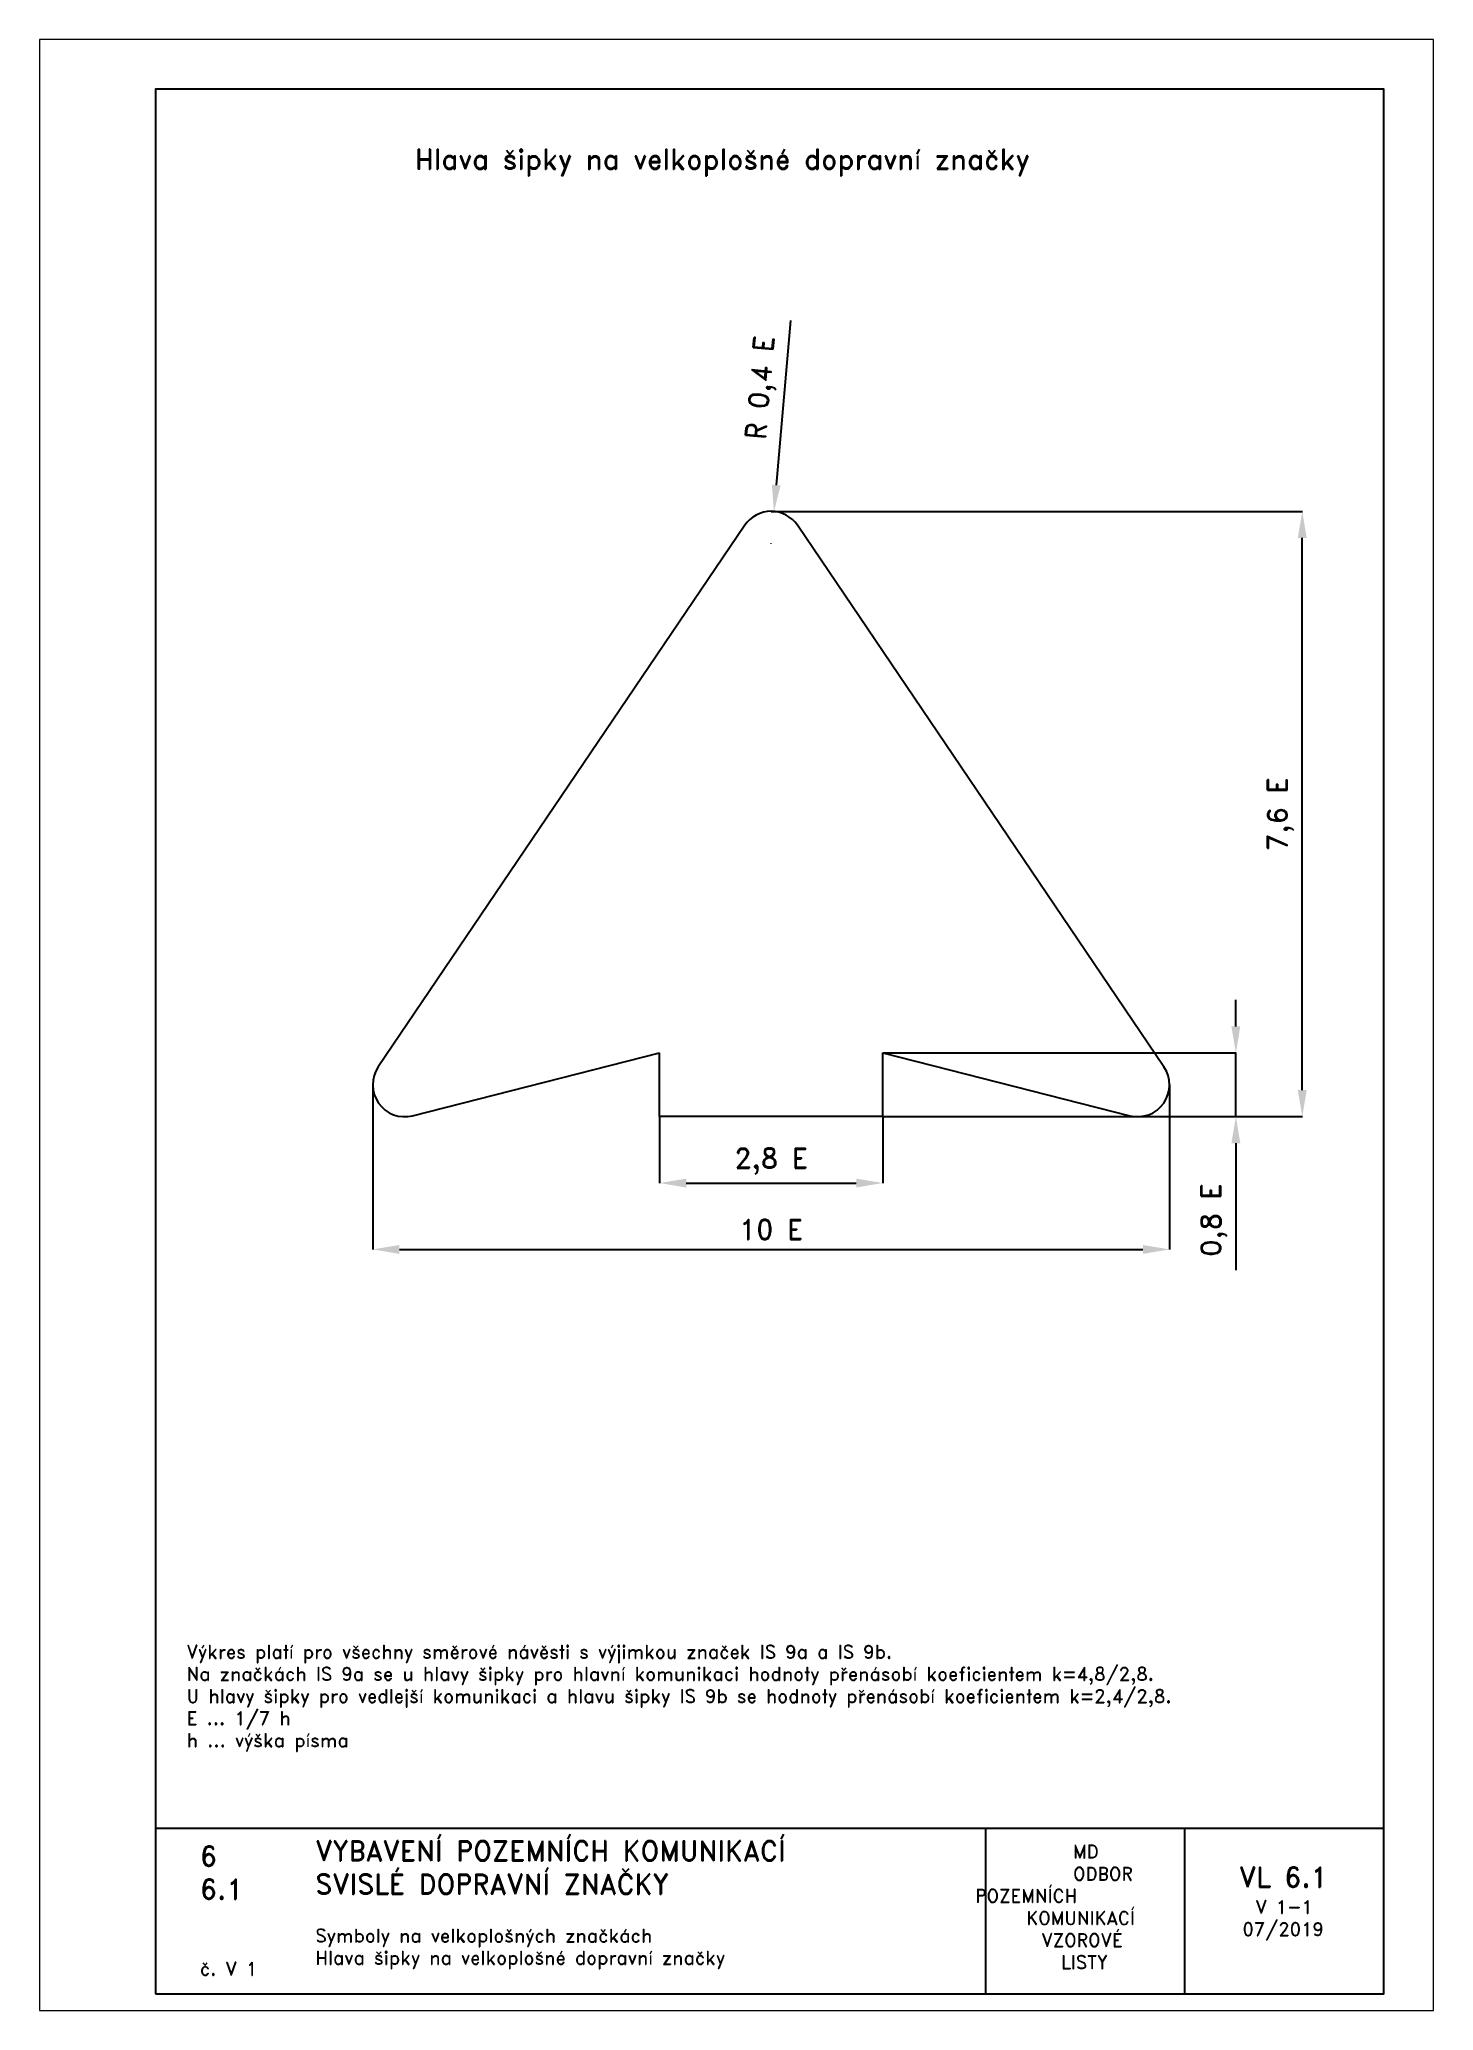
# Paper-space layout 'V1-1' of a CAD drawing. Header units: millimetres. Extents: x 0 to 210, y 0 to 297.
# The model-space entities are those that its viewports show. They can reach past a viewport. Long polylines and large blocks are cut down to what shows.
import ezdxf

# ---------------------------------------------------------------- set-up
doc = ezdxf.new("R2010")
doc.units = ezdxf.units.MM
doc.header["$LTSCALE"] = 5
for name, color, linetype in [('Kóty', 2, 'Continuous'), ('Rozpiska', 7, 'Continuous'), ('Značka', 7, 'Continuous')]:
    doc.layers.add(name, color=color, linetype=linetype)
doc.layers.add('Rámeček', color=6, linetype='Continuous', plot=False)
doc.styles.get("Standard").update_dxf_attribs({"font": 'romand.shx', "height": 15})
doc.dimstyles.get("Standard").update_dxf_attribs({"dimtxt": 15, "dimasz": 20, "dimexe": 0.18, "dimexo": 0.0625, "dimgap": 7.5, "dimtad": 1, "dimdec": 0, "dimzin": 0, "dimdsep": 46, "dimtxsty": 'Standard', "dimcen": 0.09, "dimadec": 0, "dimazin": 0, "dimtfac": 1, "dimtdec": 0, "dimtofl": 0, "dimtmove": 0, "dimatfit": 3, "dimfxl": 1, "dimtolj": 1, "dimtzin": 0, "dimarcsym": 0})

# ---------------------------------------------------------------- blocks, each defined once
blk = doc.blocks.new('*D0')
at = {"layer": 'Defpoints', "color": 0, "transparency": 16777216}
for p in [(980.6, 1488.5), (978.5, 1464.6)]:
    blk.add_point(p, dxfattribs=at)
at = {"layer": 'Kóty', "color": 0, "linetype": 'Continuous', "lineweight": -2, "transparency": 16777216}
blk.add_line((993.1, 1632.3), (982.3, 1508.4), dxfattribs=at)
at = {"layer": 'Kóty', "color": 0, "lineweight": -2, "transparency": 16777216}
for p, q in [((978.4, 1464.6), (978.6, 1464.6)), ((978.5, 1464.5), (978.5, 1464.7))]:
    blk.add_line(p, q, dxfattribs=at)
at = {"layer": 'Kóty', "color": 0, "transparency": 16777216}
blk.add_solid([(979, 1508.7), (985.6, 1508.1), (980.6, 1488.5)], dxfattribs=at)
at = {"layer": 'Kóty', "color": 0, "transparency": 16777216, "insert": (972.2, 1581.7), "char_height": 15, "attachment_point": 5, "rotation": 84.997}
blk.add_mtext('\\A1;R 0,4 E', dxfattribs=at)
blk = doc.blocks.new('*D1')
at = {"layer": 'Defpoints', "color": 0, "transparency": 16777216}
for p in [(894.5, 1032.6), (1062.5, 1032.6), (1062.5, 982.6)]:
    blk.add_point(p, dxfattribs=at)
at = {"layer": 'Kóty', "color": 0, "lineweight": -2, "transparency": 16777216}
for p, q in [((894.5, 1032.5), (894.5, 982.4)), ((1062.5, 1032.5), (1062.5, 982.4)), ((914.5, 982.6), (1042.5, 982.6))]:
    blk.add_line(p, q, dxfattribs=at)
at = {"layer": 'Kóty', "color": 0, "transparency": 16777216}
for points in [[(914.5, 985.9), (914.5, 979.2), (894.5, 982.6)], [(1042.5, 985.9), (1042.5, 979.2), (1062.5, 982.6)]]:
    blk.add_solid(points, dxfattribs=at)
at = {"layer": 'Kóty', "color": 0, "transparency": 16777216, "insert": (978.5, 999), "char_height": 15, "attachment_point": 5}
blk.add_mtext('\\A1;2,8 E', dxfattribs=at)
blk = doc.blocks.new('*D2')
at = {"layer": 'Defpoints', "color": 0, "transparency": 16777216}
for p in [(678.5, 1056.6), (1278.5, 1056.6), (1278.5, 932.6)]:
    blk.add_point(p, dxfattribs=at)
at = {"layer": 'Kóty', "color": 0, "lineweight": -2, "transparency": 16777216}
for p, q in [((678.5, 1056.5), (678.5, 932.4)), ((1278.5, 1056.5), (1278.5, 932.4)), ((698.5, 932.6), (1258.5, 932.6))]:
    blk.add_line(p, q, dxfattribs=at)
at = {"layer": 'Kóty', "color": 0, "transparency": 16777216}
for points in [[(698.5, 935.9), (698.5, 929.2), (678.5, 932.6)], [(1258.5, 935.9), (1258.5, 929.2), (1278.5, 932.6)]]:
    blk.add_solid(points, dxfattribs=at)
at = {"layer": 'Kóty', "color": 0, "transparency": 16777216, "insert": (978.5, 947.6), "char_height": 15, "attachment_point": 5}
blk.add_mtext('\\A1;10 E', dxfattribs=at)
blk = doc.blocks.new('*D3')
at = {"layer": 'Defpoints', "color": 0, "transparency": 16777216}
for p in [(1062.5, 1080.6), (1254.5, 1032.6), (1328.5, 1032.6)]:
    blk.add_point(p, dxfattribs=at)
at = {"layer": 'Kóty', "color": 0, "lineweight": -2, "transparency": 16777216}
for p, q in [((1328.5, 1100.6), (1328.5, 1120.6)), ((1062.5, 1080.6), (1328.6, 1080.6)), ((1254.5, 1032.6), (1328.6, 1032.6)), ((1328.5, 1012.6), (1328.5, 916.9))]:
    blk.add_line(p, q, dxfattribs=at)
at = {"layer": 'Kóty', "color": 0, "transparency": 16777216}
for points in [[(1325.1, 1100.6), (1331.8, 1100.6), (1328.5, 1080.6)], [(1325.1, 1012.6), (1331.8, 1012.6), (1328.5, 1032.6)]]:
    blk.add_solid(points, dxfattribs=at)
at = {"layer": 'Kóty', "color": 0, "transparency": 16777216, "insert": (1312, 954.8), "char_height": 15, "attachment_point": 5, "rotation": 90}
blk.add_mtext('\\A1;0,8 E', dxfattribs=at)
blk = doc.blocks.new('*D4')
at = {"layer": 'Defpoints', "color": 0, "transparency": 16777216}
for p in [(978.5, 1488.6), (1378.5, 1488.6), (1062.5, 1032.6)]:
    blk.add_point(p, dxfattribs=at)
at = {"layer": 'Kóty', "color": 0, "lineweight": -2, "transparency": 16777216}
for p, q in [((978.5, 1488.6), (1378.6, 1488.6)), ((1378.5, 1052.6), (1378.5, 1468.6)), ((1062.5, 1032.6), (1378.6, 1032.6))]:
    blk.add_line(p, q, dxfattribs=at)
at = {"layer": 'Kóty', "color": 0, "transparency": 16777216}
for points in [[(1375.1, 1468.6), (1381.8, 1468.6), (1378.5, 1488.6)], [(1375.1, 1052.6), (1381.8, 1052.6), (1378.5, 1032.6)]]:
    blk.add_solid(points, dxfattribs=at)
at = {"layer": 'Kóty', "color": 0, "transparency": 16777216, "insert": (1362, 1260.6), "char_height": 15, "attachment_point": 5, "rotation": 90}
blk.add_mtext('\\A1;7,6 E', dxfattribs=at)

msp = doc.modelspace()

# ---------------------------------------------------------------- linework, layer by layer
at = {"layer": 'Kóty'}
msp.add_lwpolyline([(1328.5, 1032.6), (1328.5, 1080.6)], dxfattribs=at)
at = {"layer": 'Značka', "color": 3}
for p, q in [((894.5, 1032.6), (894.5, 1080.6)), ((1062.5, 1032.6), (1062.5, 1080.6)), ((1062.5, 1032.6), (894.5, 1032.6))]:
    msp.add_line(p, q, dxfattribs=at)
msp.add_lwpolyline([(1062.5, 1080.6), (1248.6, 1033.3, 0.689385), (1274.3, 1070.1), (998.3, 1478.1, 0.530846), (958.6, 1478.1), (682.6, 1070.1, 0.689385), (708.4, 1033.3), (894.5, 1080.6)], format="xyb", dxfattribs=at)

# ---------------------------------------------------------------- dimensions: what is measured, and where the dimension line sits
at = {"layer": 'Kóty'}
dim = msp.add_radius_dim(center=(978.5, 1464.6), mpoint=(980.6, 1488.5), text='R 0,4 E', dimstyle='Standard', dxfattribs=at)
dim.commit()
dim.dimension.update_dxf_attribs({"geometry": '*D0', "text_midpoint": (972.2, 1581.7)})
for base, p1, p2, text, picture, middle in [((1378.5, 1488.6), (1062.5, 1032.6), (978.5, 1488.6), '7,6 E', '*D4', (1362, 1260.6)), ((1328.5, 1032.6), (1062.5, 1080.6), (1254.5, 1032.6), '0,8 E', '*D3', (1312, 954.8))]:
    dim = msp.add_linear_dim(base=base, p1=p1, p2=p2, angle=90, text=text, dimstyle='Standard', dxfattribs=at)
    dim.commit()
    dim.dimension.update_dxf_attribs({"geometry": picture, "text_midpoint": middle})
for base, p1, p2, text, picture, middle in [((1278.5, 932.6), (678.5, 1056.6), (1278.5, 1056.6), '10 E', '*D2', (978.5, 947.6)), ((1062.5, 982.6), (894.5, 1032.6), (1062.5, 1032.6), '2,8 E', '*D1', (978.5, 999))]:
    dim = msp.add_linear_dim(base=base, p1=p1, p2=p2, text=text, dimstyle='Standard', dxfattribs=at)
    dim.commit()
    dim.dimension.update_dxf_attribs({"geometry": picture, "text_midpoint": middle})

psp = doc.layouts.new('V1-1')

# ---------------------------------------------------------------- linework, layer by layer
at = {"layer": 'Rozpiska', "color": 7}
for p, q in [((17.5, 27.5), (202.5, 27.5)), ((142.5, 27.5), (142.5, 2.5)), ((172.5, 27.5), (172.5, 2.5))]:
    psp.add_line(p, q, dxfattribs=at)
psp.add_lwpolyline([(17.5, 2.5), (202.5, 2.5), (202.5, 289.5), (17.5, 289.5)], close=True, dxfattribs=at)

# ---------------------------------------------------------------- texts
at = {"layer": 'Rozpiska', "color": 7, "attachment_point": 1}
for s, width, heights, insert, char_height in [('\\pi5.02599;{\\C256;Hlava šipky na velkoplošné dopravní značky}', 116.7663, [0], (51.52, 280.45), 3), ('Výkres platí pro všechny směrové návěsti s výjimkou značek IS 9a a IS 9b.\\PNa značkách IS 9a se u hlavy šipky pro hlavní komunikaci hodnoty přenásobí koeficientem k=4,8/2,8.{\\H2.02381x; }\\PU hlavy šipky pro vedlejší komunikaci a hlavu šipky IS 9b se hodnoty přenásobí koeficientem k=2,4/2,8.{\\H1.84921x; }\\PE ... 1/7 h{\\H1.90741x; }\\Ph ... výška písma{\\H1.69753x; }', 177.8033, [0], (22.17, 55.06), 2), ('6', 149.0422, [0], (24.17, 24.77), 3), ('{\\C6;VYBAVENÍ POZEMNÍCH KOMUNIKACÍ\\P}SVISLÉ DOPRAVNÍ ZNAČKY{\\H1.34524x; }', 149.0422, [0], (41.56, 25.56), 3), ('\\pi14.7414;{\\C6;MD\\P\\pi2.36044;}ODBOR POZEMNÍCH{\\H1.57143x; }\\P\\pi7.69378;KOMUNIKACÍ{\\H1.5x; }\\P\\pi9.97949;{\\C6;VZOROVÉ\\H1.47619x; \\H0.67742x;\\P\\pi12.93187;LISTY\\H1.26984x; }', 33.1018, [0], (140.95, 24.95), 2), ('\\pi1.03113;{\\H1.5x;\\C6;VL 6.1\\P\\pi3.5073;\\H0.66667x;V 1-1\\H1.66666x; \\H0.6x;\\P\\pi1.5549;07/2019\\H1.80159x; }', 16.0623, [0], (179.66, 21.61), 2), ('6.1', 149.0422, [0], (24.17, 19.78), 3), ('{\\C6;Symboly na velkoplošných značkách\\P\\C256;Hlava šipky na velkoplošné dopravní značky\\H1.83333x; }', 149.0422, [0], (41.56, 12.29), 2), ('{\\C6;č. V 1}', 15.6974, [2.67], (24.17, 7.28), 2)]:
    psp.add_mtext_dynamic_manual_height_columns(s, width=width, gutter_width=100, heights=heights, dxfattribs=dict(at, insert=insert, char_height=char_height))

# ---------------------------------------------------------------- viewports
at = {"layer": 'Rámeček'}
psp.add_viewport(center=(105, 148.5), size=(210, 297), view_center_point=(952.37, 1101.65), view_height=1485, dxfattribs=at)

doc.saveas('drawing.dxf')
